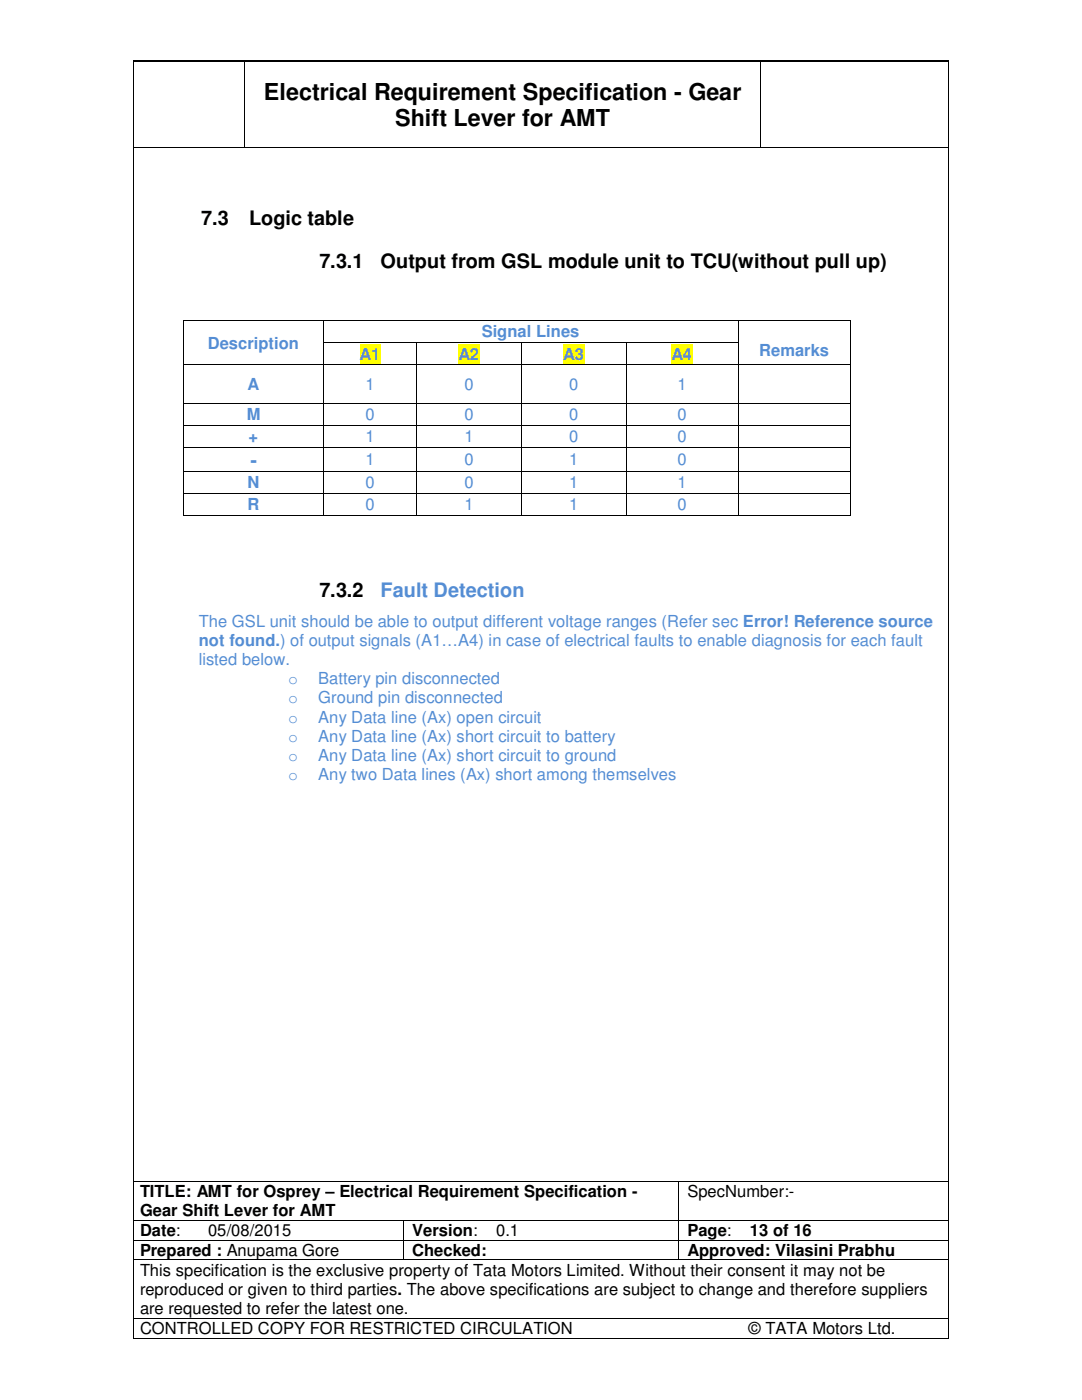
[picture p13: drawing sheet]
<svg xmlns="http://www.w3.org/2000/svg" width="216mm" height="279mm" viewBox="0 0 216 279" stroke-linecap="round" stroke-linejoin="round" font-family="sans-serif">
<defs><g id="words">
<g font-size="4.7">
<text x="52.7" y="19.9">Electrical Requirement Specification - Gear</text>
<text x="78.9" y="25.2">Shift Lever for AMT</text>
</g>
<g font-size="4">
<text x="40.1" y="44.9">7.3</text>
<text x="49.7" y="44.9">Logic table</text>
<text x="63.8" y="53.4">7.3.1</text>
<text x="75.9" y="53.4">Output from GSL module unit to TCU(without pull up)</text>
<text x="63.8" y="119.2">7.3.2</text>
</g>
<g font-size="4" fill="#548dd4">
<text x="50" y="93.2">-</text>
<text x="75.9" y="119.2">Fault Detection</text>
</g>
<g font-size="3.3" fill="#548dd4">
<text x="41.4" y="69.6">Description</text>
<text x="71.8" y="71.8">A1</text>
<text x="91.5" y="71.8">A2</text>
<text x="96.1" y="67.4">Signal Lines</text>
<text x="112.4" y="71.8">A3</text>
<text x="134" y="71.8">A4</text>
<text x="151.5" y="71">Remarks</text>
<text x="49.4" y="77.9">A</text>
<text x="72.9" y="77.9">1</text>
<text x="92.7" y="77.9">0</text>
<text x="113.6" y="77.9">0</text>
<text x="135.2" y="77.9">1</text>
<text x="49.2" y="83.9">M</text>
<text x="72.9" y="83.9">0</text>
<text x="92.7" y="83.9">0</text>
<text x="113.6" y="83.9">0</text>
<text x="135.2" y="83.9">0</text>
<text x="49.6" y="88.3">+</text>
<text x="72.9" y="88.3">1</text>
<text x="92.7" y="88.3">1</text>
<text x="113.6" y="88.3">0</text>
<text x="135.2" y="88.3">0</text>
<text x="72.9" y="92.9">1</text>
<text x="92.7" y="92.9">0</text>
<text x="113.6" y="92.9">1</text>
<text x="135.2" y="92.9">0</text>
<text x="49.4" y="97.5">N</text>
<text x="49.4" y="101.8">R</text>
<text x="72.9" y="97.5">0</text>
<text x="72.9" y="101.8">0</text>
<text x="92.7" y="97.5">0</text>
<text x="92.7" y="101.8">1</text>
<text x="113.6" y="97.5">1</text>
<text x="113.6" y="101.8">1</text>
<text x="135.2" y="97.5">1</text>
<text x="135.2" y="101.8">0</text>
<text x="39.7" y="125.1">The GSL unit should be able to output different voltage ranges (Refer sec Error! Reference source</text>
<text x="39.7" y="128.9">not found.) of output signals (A1…A4) in case of electrical faults to enable diagnosis for each fault</text>
<text x="39.7" y="132.8">listed below.</text>
<text x="57.5" y="136.6">o</text>
<text x="63.5" y="136.6">Battery pin disconnected</text>
<text x="57.5" y="140.4">o</text>
<text x="63.5" y="140.4">Ground pin disconnected</text>
<text x="57.5" y="144.2">o</text>
<text x="57.5" y="148">o</text>
<text x="63.5" y="144.2">Any Data line (Ax) open circuit</text>
<text x="63.5" y="148">Any Data line (Ax) short circuit to battery</text>
<text x="57.5" y="151.8">o</text>
<text x="57.5" y="155.6">o</text>
<text x="63.5" y="151.8">Any Data line (Ax) short circuit to ground</text>
<text x="63.5" y="155.6">Any two Data lines (Ax) short among themselves</text>
</g>
<g font-size="3.3">
<text x="27.9" y="238.8">TITLE: AMT for Osprey – Electrical Requirement Specification -</text>
<text x="137.2" y="238.8">SpecNumber:-</text>
<text x="27.9" y="242.7">Gear Shift Lever for AMT</text>
<text x="27.9" y="246.6">Date:</text>
<text x="27.9" y="250.6">Prepared : Anupama Gore</text>
<text x="41.5" y="246.6">05/08/2015</text>
<text x="82.3" y="246.6">Version:</text>
<text x="82.3" y="250.6">Checked:</text>
<text x="99" y="246.6">0.1</text>
<text x="137.2" y="246.6">Page:</text>
<text x="137.2" y="250.6">Approved: Vilasini Prabhu</text>
<text x="149.6" y="246.6">13 of 16</text>
<text x="27.9" y="254.6">This specification is the exclusive property of Tata Motors Limited. Without their consent it may not be</text>
<text x="27.9" y="258.4">reproduced or given to third parties. The above specifications are subject to change and therefore suppliers</text>
<text x="27.9" y="262.3">are requested to refer the latest one.</text>
<text x="27.9" y="266.2">CONTROLLED COPY FOR RESTRICTED CIRCULATION</text>
<text x="149.4" y="266.2">© TATA Motors Ltd.</text>
</g>
</g></defs>
<g fill="#000">
<path d="M26.6 12.2l.2 .2zM48.7 12.2h.2v.2h-.2zM151.7 12.2h.2v.2h-.2zM26.6 29.4l.2 .1zM48.7 29.4h.2v.1h-.2zM151.7 29.4h.2v.1h-.2zM189 29.4h.2v.1h-.2zM36.6 63.9l.1 .2zM64.4 63.9h.2v.2h-.2zM147.2 63.9h.2v.2h-.2zM169.6 63.9h.2v.2h-.2zM26.6 235.6h.2v.2h-.2z"/>
<path d="M135.3 235.6h.2v.2h-.2zM26.6 243.4h.2v.2h-.2zM26.6 247.4h.2v.2h-.2zM26.6 251.4h.2v.1h-.2zM80.4 243.4h.1v.2h-.1zM80.4 247.4h.1v.2h-.1zM80.4 251.4h.1v.1h-.1zM135.3 243.4h.2v.2h-.2zM135.3 247.4h.2v.2h-.2zM135.3 251.4h.2v.1h-.2zM189 251.4h.2v.1h-.2zM26.6 263h.2v.1h-.2z"/>
<path d="M189 263h.2v.1h-.2z"/>
</g>
<g fill="none" stroke="#000" stroke-width=".2">
<path d="M26.8 12.3h21.9M48.8 12.2v17.2M48.9 12.3h102.8M151.8 12.2v17.2M151.9 12.3h37.2M26.8 29.5h21.9M48.9 29.5h102.8M151.9 29.5h37.2M36.6 64.1v4.2M36.7 64h27.7M64.5 64.1v4.2M64.6 64h82.6"/>
<path d="M147.3 64.1v4.2M147.4 64h22.2M169.7 64.1v4.2M26.8 235.7h108.5M135.4 235.8v7.6M135.5 235.7h53.6M26.8 243.5h53.6M26.8 247.5h53.6M26.8 251.5h53.6M80.5 243.6v3.8M80.5 247.6v3.8M80.5 243.5h54.8"/>
<path d="M80.5 247.5h54.8M80.5 251.5h54.8M135.4 243.6v3.8M135.4 247.6v3.8M135.5 243.5h53.6M135.5 247.5h53.6M135.5 251.5h53.5M26.8 263.1h162.3"/>
</g>
<g fill="#ff0">
<path d="M71.8 68.7h4.1v3.8h-4.1z"/>
<path d="M91.5 68.7h4.2v3.8h-4.2z"/>
<path d="M112.4 68.7h4.2v3.8h-4.2z"/>
<path d="M134 68.7h4.2v3.8h-4.2z"/>
</g>
<g fill="#000">
<path d="M26.5 12.1h.1v.1h-.1zM189.1 12.1h.1v.1h-.1zM36.6 68.3h.1v.2h-.1zM36.6 72.7h.1v.2h-.1zM64.4 68.3h.2v.2h-.2zM64.4 72.7h.2v.2h-.2zM83.1 68.3h.1v.2h-.1zM83.1 72.7h.1v.2h-.1zM104 68.3h.1v.2h-.1zM104 72.7h.1v.2h-.1zM124.9 68.3h.1v.2h-.1zM124.9 72.7h.1v.2h-.1z"/>
<path d="M147.2 68.3h.2v.2h-.2zM147.2 72.7h.2v.2h-.2zM169.6 68.3h.2v.2h-.2zM169.6 72.7h.2v.2h-.2zM36.6 80.5l.1 .1zM36.6 84.9h.1v.1h-.1zM36.6 89.3h.1v.2h-.1zM36.6 94h.1v.2h-.1zM36.6 98.4l.1 .2zM64.4 80.5h.2v.1h-.2zM64.4 84.9h.2v.1h-.2zM64.4 89.3h.2v.2h-.2z"/>
<path d="M64.4 94h.2v.2h-.2zM64.4 98.4h.2v.2h-.2zM83.1 80.5l.1 .1zM83.1 84.9h.1v.1h-.1zM83.1 89.3h.1v.2h-.1zM83.1 94h.1v.2h-.1zM83.1 98.4l.1 .2zM104 80.5h.1v.1h-.1zM104 84.9h.1v.1h-.1zM104 89.3h.1v.2h-.1zM104 94h.1v.2h-.1zM104 98.4h.1v.2h-.1z"/>
<path d="M124.9 80.5l.1 .1zM124.9 84.9h.1v.1h-.1zM124.9 89.3h.1v.2h-.1zM124.9 94h.1v.2h-.1zM124.9 98.4l.1 .2zM147.2 80.5h.2v.1h-.2zM147.2 84.9h.2v.1h-.2zM147.2 89.3h.2v.2h-.2zM147.2 94h.2v.2h-.2zM147.2 98.4h.2v.2h-.2zM169.6 80.5h.2v.1h-.2zM169.6 84.9h.2v.1h-.2z"/>
<path d="M169.6 89.3h.2v.2h-.2zM169.6 94h.2v.2h-.2zM169.6 98.4h.2v.2h-.2zM36.6 102.8h.1v.2h-.1zM64.4 102.8h.2v.2h-.2zM83.1 102.8h.1v.2h-.1zM104 102.8h.1v.2h-.1zM124.9 102.8h.1v.2h-.1zM147.2 102.8h.2v.2h-.2zM169.6 102.8h.2v.2h-.2zM26.5 267h.1v.1h-.1zM189.1 267h.1v.1h-.1z"/>
</g>
<g fill="none" stroke="#000" stroke-width=".2">
<path d="M26.5 12.2v254.8M26.6 12.1h162.5M189.2 12.2v254.8M36.6 68.5v4.2M36.6 72.9v7.6M36.7 72.8h27.7M64.5 68.5v4.2M64.5 72.9v7.6M64.6 68.4h18.5M64.6 72.8h18.5M83.2 68.5v4.2M83.2 72.9v7.6"/>
<path d="M83.2 68.4h20.8M83.2 72.8h20.8M104.1 68.5v4.2M104.1 72.9v7.6M104.1 68.4h20.8M104.1 72.8h20.8M124.9 68.5v4.2M124.9 72.9v7.6M125 68.4h22.2M125 72.8h22.2M147.3 68.5v4.2M147.3 72.9v7.6"/>
<path d="M147.4 72.8h22.2M169.7 68.5v4.2M169.7 72.9v7.6M36.6 80.6v4.3M36.6 85v4.3M36.6 89.5v4.5M36.6 94.2v4.2M36.6 98.6v4.2M36.7 80.6h27.7M36.7 85h27.7M36.7 89.4h27.7M36.7 94.1h27.7"/>
<path d="M36.7 98.5h27.7M64.5 80.6v4.3M64.5 85v4.3M64.5 89.5v4.5M64.5 94.2v4.2M64.5 98.6v4.2M64.6 80.6h18.5M64.6 85h18.5M64.6 89.4h18.5M64.6 94.1h18.5M64.6 98.5h18.5M83.2 80.6v4.3"/>
<path d="M83.2 85v4.3M83.2 89.5v4.5M83.2 94.2v4.2M83.2 98.6v4.2M83.2 80.6h20.8M83.2 85h20.8M83.2 89.4h20.8M83.2 94.1h20.8M83.2 98.5h20.8M104.1 80.6v4.3M104.1 85v4.3M104.1 89.5v4.5"/>
<path d="M104.1 94.2v4.2M104.1 98.6v4.2M104.1 80.6h20.8M104.1 85h20.8M104.1 89.4h20.8M104.1 94.1h20.8M104.1 98.5h20.8M124.9 80.6v4.3M124.9 85v4.3M124.9 89.5v4.5M124.9 94.2v4.2M124.9 98.6v4.2"/>
<path d="M125 80.6h22.2M125 85h22.2M125 89.4h22.2M125 94.1h22.2M125 98.5h22.2M147.3 80.6v4.3M147.3 85v4.3M147.3 89.5v4.5M147.3 94.2v4.2M147.3 98.6v4.2M147.4 80.6h22.2M147.4 85h22.2"/>
<path d="M147.4 89.4h22.2M147.4 94.1h22.2M147.4 98.5h22.2M169.7 80.6v4.3M169.7 85v4.3M169.7 89.5v4.5M169.7 94.2v4.2M169.7 98.6v4.2M36.7 102.9h27.7M64.6 102.9h18.5M83.2 102.9h20.8M104.1 102.9h20.8"/>
<path d="M125 102.9h22.2M147.4 102.9h22.2M26.6 267h162.5"/>
</g>
<use href="#words"/>
</svg>
